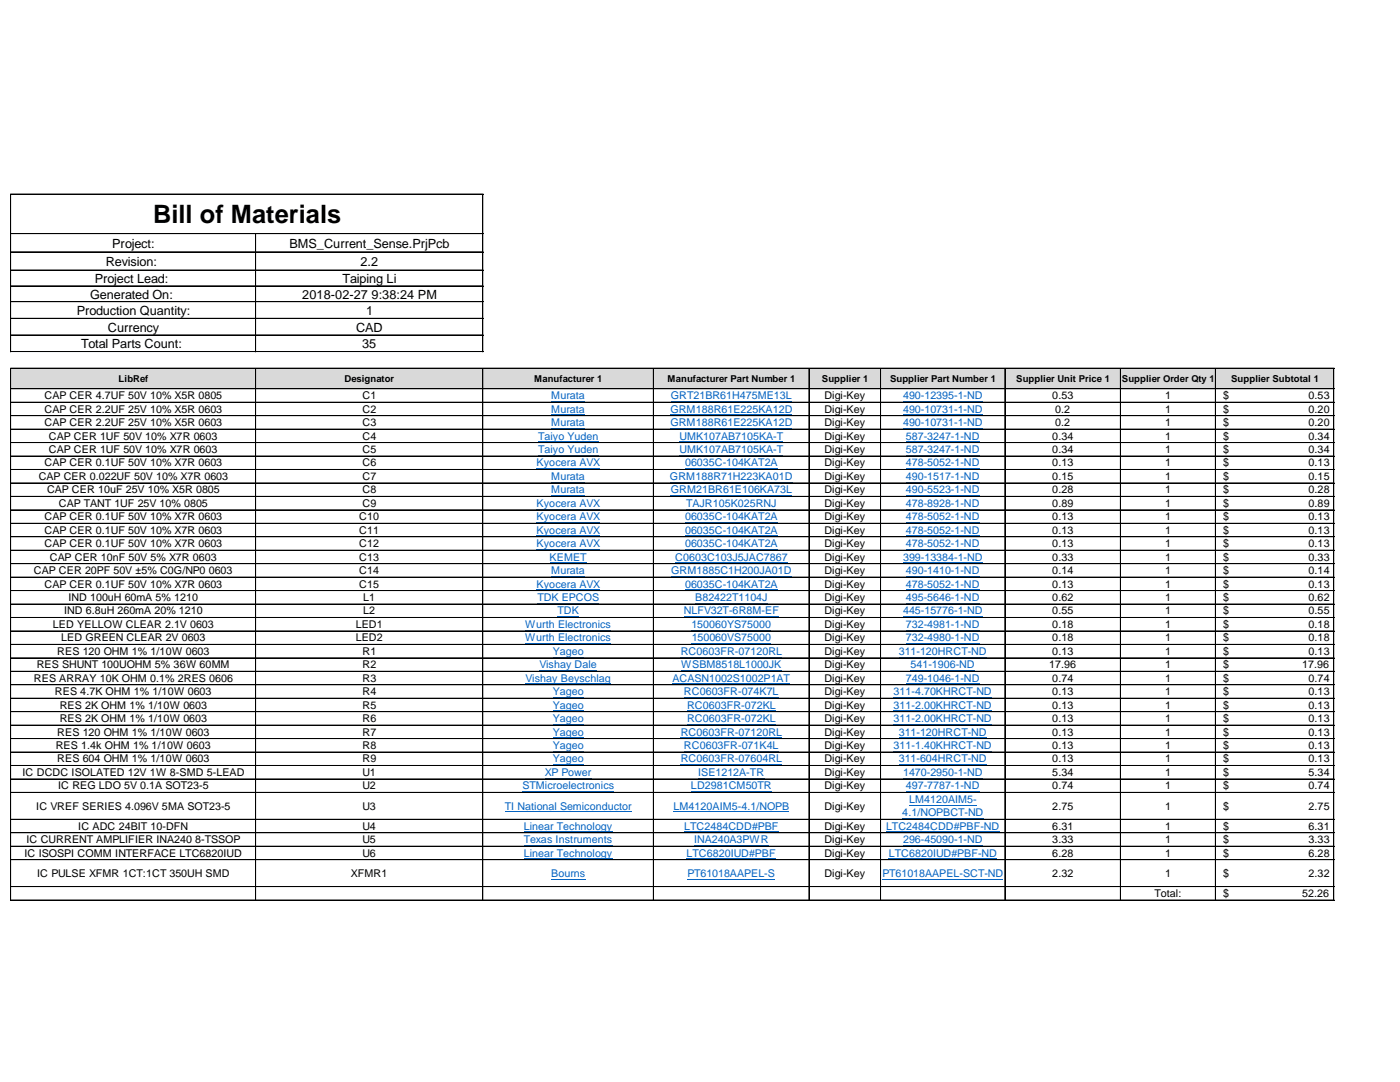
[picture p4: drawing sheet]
<svg xmlns="http://www.w3.org/2000/svg" width="279mm" height="216mm" viewBox="0 0 279 216" stroke-linecap="round" stroke-linejoin="round" font-family="sans-serif">
<defs><g id="words">
<text font-size="5.1" x="30.6" y="44.4">Bill of Materials</text>
<g font-size="2.5">
<text x="21.2" y="53.1">Revision:</text>
<text x="22.4" y="49.5">Project:</text>
<text x="57.8" y="49.5">BMS_Current_Sense.PrjPcb</text>
<text x="71.9" y="53.1">2.2</text>
<text x="18" y="59.6">Generated On:</text>
<text x="18.9" y="56.5">Project Lead:</text>
<text x="60.3" y="59.6">2018-02-27 9:38:24 PM</text>
<text x="68.4" y="56.5">Taiping Li</text>
<text x="15.3" y="62.9">Production Quantity:</text>
<text x="73" y="62.9">1</text>
<text x="16.2" y="69.5">Total Parts Count:</text>
<text x="21.5" y="66.2">Currency</text>
<text x="71.1" y="66.2">CAD</text>
<text x="72.3" y="69.5">35</text>
</g>
<g font-size="2.1">
<text x="8.9" y="79.7">CAP CER 4.7UF 50V 10% X5R 0805</text>
<text x="8.9" y="82.3">CAP CER 2.2UF 25V 10% X5R 0603</text>
<text x="72.3" y="79.7">C1</text>
<text x="72.3" y="82.3">C2</text>
<text x="164.5" y="79.7">Digi-Key</text>
<text x="164.5" y="82.3">Digi-Key</text>
<text x="210" y="79.7">0.53</text>
<text x="210.6" y="82.3">0.2</text>
<text x="232.5" y="79.7">1</text>
<text x="232.5" y="82.3">1</text>
<text x="244.1" y="79.7">$</text>
<text x="244.1" y="82.3">$</text>
<text x="261.1" y="79.7">0.53</text>
<text x="261.1" y="82.3">0.20</text>
<text x="8.9" y="85">CAP CER 2.2UF 25V 10% X5R 0603</text>
<text x="9.8" y="87.7">CAP CER 1UF 50V 10% X7R 0603</text>
<text x="72.3" y="85">C3</text>
<text x="72.3" y="87.7">C4</text>
<text x="164.5" y="85">Digi-Key</text>
<text x="164.5" y="87.7">Digi-Key</text>
<text x="210" y="87.7">0.34</text>
<text x="210.6" y="85">0.2</text>
<text x="232.5" y="85">1</text>
<text x="232.5" y="87.7">1</text>
<text x="244.1" y="85">$</text>
<text x="244.1" y="87.7">$</text>
<text x="261.1" y="85">0.20</text>
<text x="261.1" y="87.7">0.34</text>
<text x="7.7" y="95.8">CAP CER 0.022UF 50V 10% X7R 0603</text>
<text x="8.9" y="93.1">CAP CER 0.1UF 50V 10% X7R 0603</text>
<text x="9.8" y="90.4">CAP CER 1UF 50V 10% X7R 0603</text>
<text x="72.3" y="90.4">C5</text>
<text x="72.3" y="93.1">C6</text>
<text x="72.3" y="95.8">C7</text>
<text x="164.5" y="90.4">Digi-Key</text>
<text x="164.5" y="93.1">Digi-Key</text>
<text x="164.5" y="95.8">Digi-Key</text>
<text x="210" y="90.4">0.34</text>
<text x="210" y="93.1">0.13</text>
<text x="210" y="95.8">0.15</text>
<text x="232.5" y="90.4">1</text>
<text x="232.5" y="93.1">1</text>
<text x="232.5" y="95.8">1</text>
<text x="244.1" y="90.4">$</text>
<text x="244.1" y="93.1">$</text>
<text x="244.1" y="95.8">$</text>
<text x="261.1" y="90.4">0.34</text>
<text x="261.1" y="93.1">0.13</text>
<text x="261.1" y="95.8">0.15</text>
<text x="9.4" y="98.4">CAP CER 10uF 25V 10% X5R 0805</text>
<text x="11.8" y="101.1">CAP TANT 1UF 25V 10% 0805</text>
<text x="72.3" y="98.4">C8</text>
<text x="72.3" y="101.1">C9</text>
<text x="164.5" y="98.4">Digi-Key</text>
<text x="164.5" y="101.1">Digi-Key</text>
<text x="210" y="98.4">0.28</text>
<text x="210" y="101.1">0.89</text>
<text x="232.5" y="98.4">1</text>
<text x="232.5" y="101.1">1</text>
<text x="244.1" y="98.4">$</text>
<text x="244.1" y="101.1">$</text>
<text x="261.1" y="98.4">0.28</text>
<text x="261.1" y="101.1">0.89</text>
<text x="8.9" y="103.8">CAP CER 0.1UF 50V 10% X7R 0603</text>
<text x="8.9" y="106.5">CAP CER 0.1UF 50V 10% X7R 0603</text>
<text x="71.7" y="103.8">C10</text>
<text x="71.7" y="106.5">C11</text>
<text x="164.5" y="103.8">Digi-Key</text>
<text x="164.5" y="106.5">Digi-Key</text>
<text x="210" y="103.8">0.13</text>
<text x="210" y="106.5">0.13</text>
<text x="232.5" y="103.8">1</text>
<text x="232.5" y="106.5">1</text>
<text x="244.1" y="103.8">$</text>
<text x="244.1" y="106.5">$</text>
<text x="261.1" y="103.8">0.13</text>
<text x="261.1" y="106.5">0.13</text>
<text x="8.9" y="109.2">CAP CER 0.1UF 50V 10% X7R 0603</text>
<text x="9.9" y="111.9">CAP CER 10nF 50V 5% X7R 0603</text>
<text x="71.7" y="109.2">C12</text>
<text x="71.7" y="111.9">C13</text>
<text x="164.5" y="109.2">Digi-Key</text>
<text x="164.5" y="111.9">Digi-Key</text>
<text x="210" y="109.2">0.13</text>
<text x="210" y="111.9">0.33</text>
<text x="232.5" y="109.2">1</text>
<text x="232.5" y="111.9">1</text>
<text x="244.1" y="109.2">$</text>
<text x="244.1" y="111.9">$</text>
<text x="261.1" y="109.2">0.13</text>
<text x="261.1" y="111.9">0.33</text>
<text x="6.8" y="114.6">CAP CER 20PF 50V ±5% C0G/NP0 0603</text>
<text x="8.9" y="117.2">CAP CER 0.1UF 50V 10% X7R 0603</text>
<text x="13.6" y="119.9">IND 100uH 60mA 5% 1210</text>
<text x="71.7" y="114.6">C14</text>
<text x="71.7" y="117.2">C15</text>
<text x="72.5" y="119.9">L1</text>
<text x="164.5" y="114.6">Digi-Key</text>
<text x="164.5" y="117.2">Digi-Key</text>
<text x="164.5" y="119.9">Digi-Key</text>
<text x="210" y="114.6">0.14</text>
<text x="210" y="117.2">0.13</text>
<text x="210" y="119.9">0.62</text>
<text x="232.5" y="114.6">1</text>
<text x="232.5" y="117.2">1</text>
<text x="232.5" y="119.9">1</text>
<text x="244.1" y="114.6">$</text>
<text x="244.1" y="117.2">$</text>
<text x="244.1" y="119.9">$</text>
<text x="261.1" y="114.6">0.14</text>
<text x="261.1" y="117.2">0.13</text>
<text x="261.1" y="119.9">0.62</text>
<text x="10.6" y="125.3">LED YELLOW CLEAR 2.1V 0603</text>
<text x="12.8" y="122.6">IND 6.8uH 260mA 20% 1210</text>
<text x="71" y="125.3">LED1</text>
<text x="72.5" y="122.6">L2</text>
<text x="164.5" y="122.6">Digi-Key</text>
<text x="164.5" y="125.3">Digi-Key</text>
<text x="210" y="122.6">0.55</text>
<text x="210" y="125.3">0.18</text>
<text x="232.5" y="122.6">1</text>
<text x="232.5" y="125.3">1</text>
<text x="244.1" y="122.6">$</text>
<text x="244.1" y="125.3">$</text>
<text x="261.1" y="122.6">0.55</text>
<text x="261.1" y="125.3">0.18</text>
<text x="11.4" y="130.7">RES 120 OHM 1% 1/10W 0603</text>
<text x="12.2" y="128">LED GREEN CLEAR 2V 0603</text>
<text x="71" y="128">LED2</text>
<text x="72.3" y="130.7">R1</text>
<text x="164.5" y="128">Digi-Key</text>
<text x="164.5" y="130.7">Digi-Key</text>
<text x="210" y="128">0.18</text>
<text x="210" y="130.7">0.13</text>
<text x="232.5" y="128">1</text>
<text x="232.5" y="130.7">1</text>
<text x="244.1" y="128">$</text>
<text x="244.1" y="130.7">$</text>
<text x="261.1" y="128">0.18</text>
<text x="261.1" y="130.7">0.13</text>
<text x="6.8" y="136">RES ARRAY 10K OHM 0.1% 2RES 0606</text>
<text x="7.3" y="133.4">RES SHUNT 100UOHM 5% 36W 60MM</text>
<text x="72.3" y="133.4">R2</text>
<text x="72.3" y="136">R3</text>
<text x="164.5" y="133.4">Digi-Key</text>
<text x="164.5" y="136">Digi-Key</text>
<text x="209.4" y="133.4">17.96</text>
<text x="210" y="136">0.74</text>
<text x="232.5" y="133.4">1</text>
<text x="232.5" y="136">1</text>
<text x="244.1" y="133.4">$</text>
<text x="244.1" y="136">$</text>
<text x="259.9" y="133.4">17.96</text>
<text x="261.1" y="136">0.74</text>
<text x="11" y="138.7">RES 4.7K OHM 1% 1/10W 0603</text>
<text x="11.9" y="141.4">RES 2K OHM 1% 1/10W 0603</text>
<text x="72.3" y="138.7">R4</text>
<text x="72.3" y="141.4">R5</text>
<text x="164.5" y="138.7">Digi-Key</text>
<text x="164.5" y="141.4">Digi-Key</text>
<text x="210" y="138.7">0.13</text>
<text x="210" y="141.4">0.13</text>
<text x="232.5" y="138.7">1</text>
<text x="232.5" y="141.4">1</text>
<text x="244.1" y="138.7">$</text>
<text x="244.1" y="141.4">$</text>
<text x="261.1" y="138.7">0.13</text>
<text x="261.1" y="141.4">0.13</text>
<text x="11.1" y="149.5">RES 1.4k OHM 1% 1/10W 0603</text>
<text x="11.4" y="146.8">RES 120 OHM 1% 1/10W 0603</text>
<text x="11.9" y="144.1">RES 2K OHM 1% 1/10W 0603</text>
<text x="72.3" y="144.1">R6</text>
<text x="72.3" y="146.8">R7</text>
<text x="72.3" y="149.5">R8</text>
<text x="164.5" y="144.1">Digi-Key</text>
<text x="164.5" y="146.8">Digi-Key</text>
<text x="164.5" y="149.5">Digi-Key</text>
<text x="210" y="144.1">0.13</text>
<text x="210" y="146.8">0.13</text>
<text x="210" y="149.5">0.13</text>
<text x="232.5" y="144.1">1</text>
<text x="232.5" y="146.8">1</text>
<text x="232.5" y="149.5">1</text>
<text x="244.1" y="144.1">$</text>
<text x="244.1" y="146.8">$</text>
<text x="244.1" y="149.5">$</text>
<text x="261.1" y="144.1">0.13</text>
<text x="261.1" y="146.8">0.13</text>
<text x="261.1" y="149.5">0.13</text>
<text x="4.5" y="154.8">IC DCDC ISOLATED 12V 1W 8-SMD 5-LEAD</text>
<text x="11.4" y="152.1">RES 604 OHM 1% 1/10W 0603</text>
<text x="72.3" y="152.1">R9</text>
<text x="72.3" y="154.8">U1</text>
<text x="164.5" y="152.1">Digi-Key</text>
<text x="164.5" y="154.8">Digi-Key</text>
<text x="210" y="152.1">0.13</text>
<text x="210" y="154.8">5.34</text>
<text x="232.5" y="152.1">1</text>
<text x="232.5" y="154.8">1</text>
<text x="244.1" y="152.1">$</text>
<text x="244.1" y="154.8">$</text>
<text x="261.1" y="152.1">0.13</text>
<text x="261.1" y="154.8">5.34</text>
<text x="7.2" y="161.5">IC VREF SERIES 4.096V 5MA SOT23-5</text>
<text x="11.6" y="157.5">IC REG LDO 5V 0.1A SOT23-5</text>
<text x="72.3" y="157.5">U2</text>
<text x="72.3" y="161.5">U3</text>
<text x="164.5" y="157.5">Digi-Key</text>
<text x="164.5" y="161.5">Digi-Key</text>
<text x="210" y="157.5">0.74</text>
<text x="210" y="161.5">2.75</text>
<text x="232.5" y="157.5">1</text>
<text x="232.5" y="161.5">1</text>
<text x="244.1" y="157.5">$</text>
<text x="244.1" y="161.5">$</text>
<text x="261.1" y="157.5">0.74</text>
<text x="261.1" y="161.5">2.75</text>
<text x="15.6" y="165.6">IC ADC 24BIT 10-DFN</text>
<text x="72.3" y="165.6">U4</text>
<text x="164.5" y="165.6">Digi-Key</text>
<text x="210" y="165.6">6.31</text>
<text x="232.5" y="165.6">1</text>
<text x="244.1" y="165.6">$</text>
<text x="261.1" y="165.6">6.31</text>
<text x="4.9" y="170.9">IC ISOSPI COMM INTERFACE LTC6820IUD</text>
<text x="5.3" y="168.3">IC CURRENT AMPLIFIER INA240 8-TSSOP</text>
<text x="72.3" y="168.3">U5</text>
<text x="72.3" y="170.9">U6</text>
<text x="164.5" y="168.3">Digi-Key</text>
<text x="164.5" y="170.9">Digi-Key</text>
<text x="210" y="168.3">3.33</text>
<text x="210" y="170.9">6.28</text>
<text x="232.5" y="168.3">1</text>
<text x="232.5" y="170.9">1</text>
<text x="244.1" y="168.3">$</text>
<text x="244.1" y="170.9">$</text>
<text x="261.1" y="168.3">3.33</text>
<text x="261.1" y="170.9">6.28</text>
<text x="7.4" y="175">IC PULSE XFMR 1CT:1CT 350UH SMD</text>
<text x="70" y="175">XFMR1</text>
<text x="164.5" y="175">Digi-Key</text>
<text x="210" y="175">2.32</text>
<text x="230.4" y="179">Total:</text>
<text x="232.5" y="175">1</text>
<text x="244.1" y="175">$</text>
<text x="244.1" y="179">$</text>
<text x="259.9" y="179">52.26</text>
<text x="261.1" y="175">2.32</text>
</g>
<g font-size="2.1" fill="#0563c1">
<text x="110" y="79.7">Murata</text>
<text x="110" y="82.3">Murata</text>
<text x="133.8" y="82.3">GRM188R61E225KA12D</text>
<text x="133.9" y="79.7">GRT21BR61H475ME13L</text>
<text x="180.2" y="79.7">490-12395-1-ND</text>
<text x="180.2" y="82.3">490-10731-1-ND</text>
<text x="107.4" y="87.7">Taiyo Yuden</text>
<text x="110" y="85">Murata</text>
<text x="133.8" y="85">GRM188R61E225KA12D</text>
<text x="135.6" y="87.7">UMK107AB7105KA-T</text>
<text x="180.2" y="85">490-10731-1-ND</text>
<text x="180.8" y="87.7">587-3247-1-ND</text>
<text x="107.1" y="93.1">Kyocera AVX</text>
<text x="107.4" y="90.4">Taiyo Yuden</text>
<text x="110" y="95.8">Murata</text>
<text x="133.7" y="95.8">GRM188R71H223KA01D</text>
<text x="135.6" y="90.4">UMK107AB7105KA-T</text>
<text x="136.7" y="93.1">06035C-104KAT2A</text>
<text x="180.8" y="90.4">587-3247-1-ND</text>
<text x="180.8" y="93.1">478-5052-1-ND</text>
<text x="180.8" y="95.8">490-1517-1-ND</text>
<text x="107.1" y="101.1">Kyocera AVX</text>
<text x="110" y="98.4">Murata</text>
<text x="133.9" y="98.4">GRM21BR61E106KA73L</text>
<text x="136.9" y="101.1">TAJR105K025RNJ</text>
<text x="180.8" y="98.4">490-5523-1-ND</text>
<text x="180.8" y="101.1">478-8928-1-ND</text>
<text x="107.1" y="103.8">Kyocera AVX</text>
<text x="107.1" y="106.5">Kyocera AVX</text>
<text x="136.7" y="103.8">06035C-104KAT2A</text>
<text x="136.7" y="106.5">06035C-104KAT2A</text>
<text x="180.8" y="103.8">478-5052-1-ND</text>
<text x="180.8" y="106.5">478-5052-1-ND</text>
<text x="107.1" y="109.2">Kyocera AVX</text>
<text x="109.7" y="111.9">KEMET</text>
<text x="134.7" y="111.9">C0603C103J5JAC7867</text>
<text x="136.7" y="109.2">06035C-104KAT2A</text>
<text x="180.2" y="111.9">399-13384-1-ND</text>
<text x="180.8" y="109.2">478-5052-1-ND</text>
<text x="107.1" y="117.2">Kyocera AVX</text>
<text x="107.2" y="119.9">TDK EPCOS</text>
<text x="110" y="114.6">Murata</text>
<text x="133.9" y="114.6">GRM1885C1H200JA01D</text>
<text x="136.7" y="117.2">06035C-104KAT2A</text>
<text x="138.8" y="119.9">B82422T1104J</text>
<text x="180.8" y="114.6">490-1410-1-ND</text>
<text x="180.8" y="117.2">478-5052-1-ND</text>
<text x="180.8" y="119.9">495-5646-1-ND</text>
<text x="104.8" y="125.3">Wurth Electronics</text>
<text x="111.3" y="122.6">TDK</text>
<text x="136.5" y="122.6">NLFV32T-6R8M-EF</text>
<text x="138" y="125.3">150060YS75000</text>
<text x="180.2" y="122.6">445-15776-1-ND</text>
<text x="180.8" y="125.3">732-4981-1-ND</text>
<text x="104.8" y="128">Wurth Electronics</text>
<text x="110.3" y="130.7">Yageo</text>
<text x="135.8" y="130.7">RC0603FR-07120RL</text>
<text x="138.1" y="128">150060VS75000</text>
<text x="179.4" y="130.7">311-120HRCT-ND</text>
<text x="180.8" y="128">732-4980-1-ND</text>
<text x="104.9" y="136">Vishay Beyschlag</text>
<text x="107.6" y="133.4">Vishay Dale</text>
<text x="134.2" y="136">ACASN1002S1002P1AT</text>
<text x="135.9" y="133.4">WSBM8518L1000JK</text>
<text x="180.8" y="136">749-1046-1-ND</text>
<text x="181.7" y="133.4">541-1906-ND</text>
<text x="110.3" y="138.7">Yageo</text>
<text x="110.3" y="141.4">Yageo</text>
<text x="136.5" y="138.7">RC0603FR-074K7L</text>
<text x="137.1" y="141.4">RC0603FR-072KL</text>
<text x="178.3" y="138.7">311-4.70KHRCT-ND</text>
<text x="178.3" y="141.4">311-2.00KHRCT-ND</text>
<text x="110.3" y="144.1">Yageo</text>
<text x="110.3" y="146.8">Yageo</text>
<text x="110.3" y="149.5">Yageo</text>
<text x="135.8" y="146.8">RC0603FR-07120RL</text>
<text x="136.5" y="149.5">RC0603FR-071K4L</text>
<text x="137.1" y="144.1">RC0603FR-072KL</text>
<text x="178.3" y="144.1">311-2.00KHRCT-ND</text>
<text x="178.3" y="149.5">311-1.40KHRCT-ND</text>
<text x="179.4" y="146.8">311-120HRCT-ND</text>
<text x="108.7" y="154.8">XP Power</text>
<text x="110.3" y="152.1">Yageo</text>
<text x="135.8" y="152.1">RC0603FR-07604RL</text>
<text x="139.3" y="154.8">ISE1212A-TR</text>
<text x="179.4" y="152.1">311-604HRCT-ND</text>
<text x="180.2" y="154.8">1470-2950-1-ND</text>
<text x="100.8" y="161.5">TI National Semiconductor</text>
<text x="104.2" y="157.5">STMicroelectronics</text>
<text x="134.4" y="161.5">LM4120AIM5-4.1/NOPB</text>
<text x="137.9" y="157.5">LD2981CM50TR</text>
<text x="180.8" y="157.5">497-7787-1-ND</text>
<text x="181.4" y="160.2">LM4120AIM5-</text>
<text x="104.6" y="165.6">Linear Technology</text>
<text x="136.6" y="165.6">LTC2484CDD#PBF</text>
<text x="176.8" y="165.6">LTC2484CDD#PBF-ND</text>
<text x="180.1" y="162.9">4.1/NOPBCT-ND</text>
<text x="104.6" y="168.3">Texas Instruments</text>
<text x="104.6" y="170.9">Linear Technology</text>
<text x="137" y="170.9">LTC6820IUD#PBF</text>
<text x="138.5" y="168.3">INA240A3PWR</text>
<text x="177.4" y="170.9">LTC6820IUD#PBF-ND</text>
<text x="180.2" y="168.3">296-45090-1-ND</text>
<text x="110" y="175">Bourns</text>
<text x="137.2" y="175">PT61018AAPEL-S</text>
<text x="176.1" y="175">PT61018AAPEL-SCT-ND</text>
</g>
<g font-size="1.9">
<text x="23.7" y="76.1">LibRef</text>
<text x="68.8" y="76.1">Designator</text>
<text x="106.6" y="76.1">Manufacturer 1</text>
<text x="133.2" y="76.1">Manufacturer Part Number 1</text>
<text x="164" y="76.1">Supplier 1</text>
<text x="177.6" y="76.1">Supplier Part Number 1</text>
<text x="202.8" y="76.1">Supplier Unit Price 1</text>
<text x="223.9" y="76.1">Supplier Order Qty 1</text>
<text x="245.7" y="76.1">Supplier Subtotal 1</text>
</g>
</g></defs>
<path d="M2.1 73.5h264.2v4.1h-264.2z" fill="#d9d9d9"/>
<g fill="none" stroke="#0563c1" stroke-width=".2">
<path d="M107.1 93.5h12.6M107.4 88.1h12M107.4 90.8h12M110 80.1h6.7M110 82.8h6.7M110 85.5h6.7M110 96.2h6.7M110 98.9h6.7M133.7 96.2h24.4M133.8 82.8h24.3M133.8 85.5h24.3M133.9 80.1h24.1"/>
<path d="M133.9 98.9h24.1M135.6 88.1h20.7M135.6 90.8h20.7M136.7 93.5h18.5M180.2 80.1h15.9M180.2 82.8h15.9M180.2 85.5h15.9M180.8 88.1h14.7M180.8 90.8h14.7M180.8 93.5h14.7M180.8 96.2h14.7M180.8 98.9h14.7"/>
<path d="M107.1 101.6h12.6M107.1 104.3h12.6M107.1 106.9h12.6M107.1 109.6h12.6M107.1 117.7h12.6M109.7 112.3h7.3M110 115h6.7M133.9 115h24.1M134.7 112.3h22.5M136.7 104.3h18.5M136.7 106.9h18.5M136.7 109.6h18.5"/>
<path d="M136.7 117.7h18.5M136.9 101.6h18M180.2 112.3h15.9M180.8 101.6h14.7M180.8 104.3h14.7M180.8 106.9h14.7M180.8 109.6h14.7M180.8 115h14.7M180.8 117.7h14.7M104.8 125.7h17.1M104.8 128.4h17.1M104.9 136.5h17"/>
<path d="M107.2 120.4h12.4M107.6 133.8h11.5M110.3 131.1h6.2M110.3 139.2h6.2M111.3 123.1h4.2M134.2 136.5h23.4M135.8 131.1h20.3M135.9 133.8h20M136.5 123.1h18.9M136.5 139.2h18.9M138 125.7h15.9M138.1 128.4h15.8"/>
<path d="M138.8 120.4h14.3M178.3 139.2h19.6M179.4 131.1h17.5M180.2 123.1h15.9M180.8 120.4h14.7M180.8 125.7h14.7M180.8 128.4h14.7M180.8 136.5h14.7M181.7 133.8h12.8M104.2 158h18.4M108.7 155.3h9.3M110.3 141.8h6.2"/>
<path d="M110.3 144.5h6.2M110.3 147.2h6.2M110.3 149.9h6.2M110.3 152.6h6.2M135.8 147.2h20.3M135.8 152.6h20.3M136.5 149.9h18.9M137.1 141.8h17.7M137.1 144.5h17.7M137.9 158h16.1M139.3 155.3h13.2M178.3 141.8h19.6"/>
<path d="M178.3 144.5h19.6M178.3 149.9h19.6M179.4 147.2h17.5M179.4 152.6h17.5M180.2 155.3h15.9M180.8 158h14.7M100.8 162h25.2M104.6 166h17.6M104.6 168.7h17.6M104.6 171.4h17.6M110 175.4h6.8M134.4 162h23.1"/>
<path d="M136.6 166h18.8M137 171.4h17.8M137.2 175.4h17.4M138.5 168.7h14.9M176.1 175.4h24.1M176.8 166h22.6M177.4 171.4h21.6M180.1 163.3h16.2M180.2 168.7h15.9M181.4 160.6h13.5"/>
</g>
<g fill="none" stroke="#000" stroke-width=".2">
<path d="M2.1 38.7v31.5M2.2 38.7v31.5M2.2 38.7h94.2M2.2 38.8h94.2M96.3 38.8v31.4M96.4 38.8v31.4M2.2 46.6h94.2M2.2 46.7h94.2M2.2 50.2h94.2M2.2 50.3h94.2M2.2 53.9h94.2M2.2 57h94.2"/>
<path d="M2.2 57.1h94.2M51 46.7v23.5M2.1 73.5v106.2M2.2 73.5v106.2M2.2 60.2h94.2M2.2 63.5h94.2M2.2 63.6h94.2M2.2 66.8h94.2M2.2 66.9h94.2M2.2 70.1h94.2M2.2 70.2h94.2M2.2 73.5h264.1"/>
<path d="M2.2 77.6h264.1M51 73.5v106.2M96.3 73.5v106.2M96.4 73.5v106.2M130.4 73.5v106.2M161.4 73.5l.1 106.2M175.7 73.5v106.2M175.8 73.5v106.2M200.5 73.5v106.2M200.6 73.5v106.2M223.6 73.5v106.2M242.6 73.5v106.2"/>
<path d="M266.2 73.5v106.2M2.2 80.3h264.1M2.2 82.9h264.1M2.2 83h264.1M2.2 85.6h264.1M2.2 85.7h264.1M2.2 88.3h264.1M2.2 91h264.1M2.2 93.7h264.1M2.2 96.4h264.1M2.2 99h264.1M2.2 99.1h264.1"/>
<path d="M2.2 101.7h264.1M2.2 101.8h264.1M2.2 104.4h264.1M2.2 104.5h264.1M2.2 107.1h264.1M2.2 109.8h264.1M2.2 112.5h264.1M2.2 115.2h264.1M2.2 117.8h264.1M2.2 117.9h264.1M2.2 120.5h264.1M2.2 123.2h264.1"/>
<path d="M2.2 125.9h264.1M2.2 128.6h264.1M2.2 131.3h264.1M2.2 133.9h264.1M2.2 134h264.1M2.2 136.6h264.1M2.2 139.3h264.1M2.2 139.4h264.1M2.2 142h264.1M2.2 144.7h264.1M2.2 147.4h264.1M2.2 150.1h264.1"/>
<path d="M2.2 152.7h264.1M2.2 152.8h264.1M2.2 155.4h264.1M2.2 155.5h264.1M2.2 158.1h264.1M2.2 158.2h264.1M2.2 163.5h264.1M2.2 166.2h264.1M2.2 168.8h264.1M2.2 168.9h264.1M2.2 171.5h264.1M2.2 171.6h264.1"/>
<path d="M2.2 176.9h264.1M2.2 179.6h264.1"/>
</g>
<use href="#words"/>
</svg>
